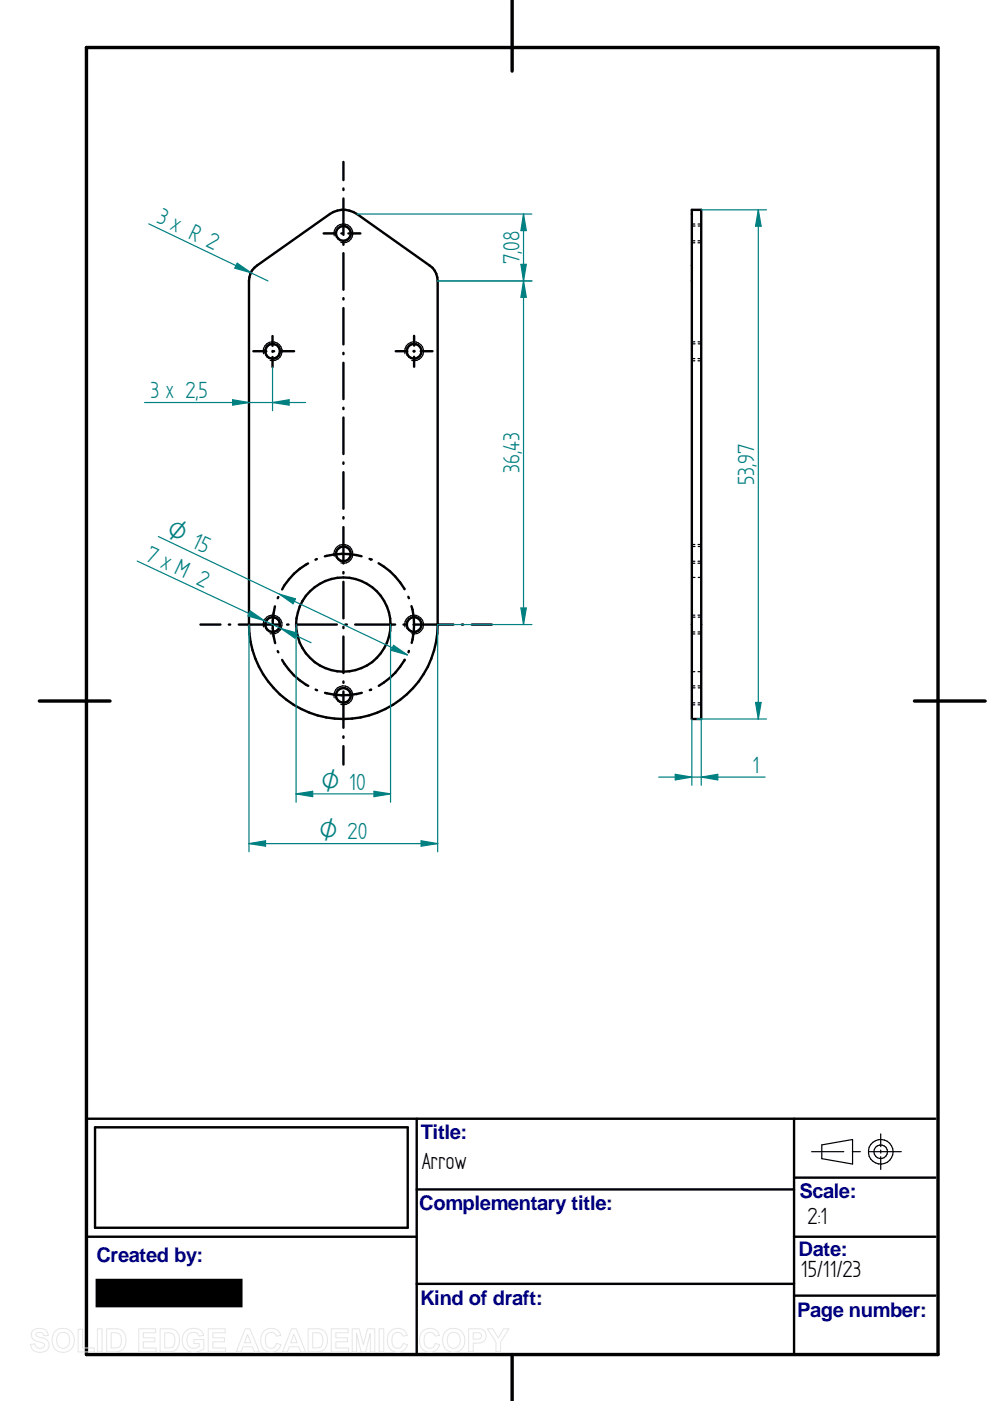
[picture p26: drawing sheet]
<svg xmlns="http://www.w3.org/2000/svg" width="210mm" height="297mm" viewBox="0 0 210 297" stroke-linecap="round" stroke-linejoin="round" font-family="sans-serif">
<defs><g id="words">
<g font-size="5.6" fill="#008080">
<text x="33" y="47.2" transform="rotate(26 33 47.2)">3 x R 2</text>
<text x="110.2" y="56" transform="rotate(-90 110.2 56)">7,08</text>
<text x="31.9" y="84.5">3 x 2,5</text>
<text x="110.2" y="100.2" transform="rotate(-90 110.2 100.2)">36,43</text>
<text x="159.9" y="102.9" transform="rotate(-90 159.9 102.9)">53,97</text>
<text x="30.6" y="118.7" transform="rotate(25 30.6 118.7)">7 x M 2</text>
<text x="159.6" y="163.9">1</text>
</g>
<g font-size="5.6">
<text x="89.4" y="247.8">Arrow</text>
<text x="171.2" y="259.6">2:1</text>
<text x="169.8" y="270.8">15/11/23</text>
</g>
<g font-size="5.4" fill="#008080">
<text x="35.1" y="113.5" transform="rotate(25 35.1 113.5)">O 15</text>
<text x="68.1" y="167.5">O 10</text>
<text x="67.7" y="178">O 20</text>
</g>
<g font-size="4.3" fill="#000080">
<text x="89.2" y="241.5">Title:</text>
<text x="88.9" y="256.6">Complementary title:</text>
<text x="169.5" y="254">Scale:</text>
<text x="20.4" y="267.6">Created by:</text>
<text x="169.3" y="266.2">Date:</text>
<text x="89.1" y="276.6">Kind of draft:</text>
<text x="169" y="279.2">Page number:</text>
</g>
</g></defs>
<path d="M18.3 10.1h180.6v277.1h-180.6zM108.6 .1v15M8.3 148.6h15M193.9 148.6h15M108.6 287.2v9.9" fill="none" stroke="#000" stroke-width=".72"/>
<g fill="none" stroke="#000" stroke-width=".51">
<path d="M72.8 34.3v3.9M72.8 40v.3M53.9 56.8l16-11.4a5 5 0 0 1 5.8 0l15.4 10.9a3.8 3.8 0 0 1 1.7 3.3v72.8a20 20 0 0 1-20 20 20 20 0 0 1-20-20v-72.8a3.9 3.9 0 0 1 1.1-2.8zM68.6 49.5h2.5M72.4 49.5h.2M72.8 42.1v7.7M72.8 51.6v.3M72.8 53.7v7.7M73.9 49.5h2.5M146.7 44.5h2v107.9h-2zM53.7 74.5h2.8M57.8 71.2v2.1"/>
<path d="M57.8 74.4v.2M57.8 75.7v2.1M57.9 74.5h.2M59.6 74.5h2.8M72.8 63.2v.3M72.8 65.3v7.7M72.8 74.8v.3M72.8 76.9v7.7M83.9 74.5h2.5M87.7 74.5h.2M87.8 71.2v2.1M87.8 74.4v.1"/>
<path d="M87.8 75.6v2.2M89.2 74.5h2.5M72.8 86.4v.3M72.8 88.5v7.8M72.8 98v.3M65.3 119.5a13.6 13.6 0 0 0-5.5 5.5M67.2 118.5l-.3 .2M68.9 117.9a15 15 0 0 1 7.8 0M72.8 100.1v7.8M72.8 109.6v.3M72.8 111.8v7.7M78.4 118.5l.2 .1"/>
<path d="M80.3 119.4a14.8 14.8 0 0 1 5.5 5.5M42.5 132.4h4.2M48.5 132.4h.3M50.6 132.4h8.5M58.3 128.6a15.2 15.2 0 0 0 0 7.8M58.9 138l.1 .3M59 126.6l-.1 .2M59.8 139.9a14 14 0 0 0 5.6 5.5M60.9 132.4h.3M62.9 132.4h8.5M72.8 121.3v.3M72.8 123.4v7.7"/>
<path d="M72.8 132.9v.3M72.8 135v7.7M73.2 132.4h.3M75.3 132.4h8.5M85.6 132.4h.3M85.8 139.9a14.5 14.5 0 0 1-5.5 5.5M86.6 126.5l.1 .3M86.7 138l-.1 .3M87.2 128.5a14.6 14.6 0 0 1 .1 7.8M87.7 132.4h8.4M97.9 132.4h.3M100 132.4h4.3"/>
<path d="M66.9 146.2l.3 .1M72.8 144.5v.3M72.8 146.6v7.7M72.8 156.1v.3M72.8 158.2v3.9M76.7 146.9a15 15 0 0 1-7.8 0M78.7 146.2l-.3 .1M20.2 239h66.2v21.3h-66.2zM88.3 237.2v50M168.4 237.2v50M198.3 237.2h-180v50M88.3 252.2h80.1"/>
<path d="M168.4 249.7h29.9M18.3 262.2h70M88.3 272.2h80.1M168.4 262.2h29.9M168.4 274.7h29.9"/>
<circle cx="72.8" cy="49.5" r="1.58"/>
<circle cx="57.8" cy="74.5" r="1.56"/>
<circle cx="87.8" cy="74.5" r="1.55"/>
<circle cx="72.8" cy="117.4" r="1.58"/>
<circle cx="57.8" cy="132.4" r="1.57"/>
<circle cx="72.8" cy="132.4" r="10"/>
<circle cx="87.8" cy="132.4" r="1.57"/>
<circle cx="72.8" cy="147.4" r="1.57"/>
</g>
<g fill="none" stroke="#000" stroke-width=".25">
<path d="M70.9 50a2 2 0 0 1 1.7-2.5 2 2 0 0 1 2.2 2.1 2 2 0 0 1-2.5 1.8M146.7 51.1h.6M146.7 47.5h.6M146.7 51.5h.6M146.7 47.9h.7M148 51.1h.7M148 47.5h.7M148 51.5h.7M148 47.9h.7M55.9 75a2 2 0 0 1 1.7-2.5 2 2 0 0 1 2.2 2.2 2 2 0 0 1-2.5 1.7M85.9 75a2 2 0 0 1 1.7-2.5 2 2 0 0 1 2.2 2.1 2 2 0 0 1-2.5 1.8M146.7 76h.6"/>
<path d="M146.7 72.5h.6M146.7 76.5h.6M146.7 72.9h.7M148 76h.7M148 72.5h.7M148 76.5h.7M148 72.9h.7M70.9 117.9a2 2 0 0 1 1.7-2.5 2 2 0 0 1 2.2 2.2 2 2 0 0 1-2.5 1.7M146.7 119h.6M146.7 115.4h.6M146.7 119.4h.6M146.7 115.9h.7"/>
<path d="M148 119h.7M148 115.4h.7M148 119.4h.7M148 115.9h.7M55.9 132.9a2 2 0 0 1 1.8-2.5 2 2 0 0 1 2.1 2.2 2 2 0 0 1-2.5 1.8M85.9 132.9a2 2 0 0 1 1.7-2.5 2 2 0 0 1 2.2 2.2 2 2 0 0 1-2.5 1.8M146.7 134h.6M146.7 130.4h.6M146.7 134.4h.6M146.7 122.4h.7M146.7 130.9h.7M148 134h.7"/>
<path d="M148 130.4h.7M148 134.4h.7M148 122.4h.7M148 130.9h.7M70.9 148a2 2 0 0 1 1.7-2.6 2 2 0 0 1 2.2 2.2 2 2 0 0 1-2.5 1.8M146.7 142.4h.6M146.7 149h.6M146.7 145.4h.6M146.7 149.4h.6M146.7 145.8h.7M148 142.4h.7M148 149h.7"/>
<path d="M148 145.4h.7M148 149.4h.7M148 145.8h.7M172.1 244.2h6.8M174.2 242.7l6.6-1.1v5.2l-6.6-1.1zM180.7 244.2h1.7M184.2 244.2h6.9M186.7 240.4v2.7M186.7 243.8v.7M186.7 245.2v2.7"/>
<circle cx="186.7" cy="244.2" r="1.44"/>
<circle cx="186.7" cy="244.2" r="2.61"/>
</g>
<circle cx="78.6" cy="118.6" r=".25" fill="#000"/>
<path d="M92.8 59.6h20M111 59.6l.6 3.4h-1.2zM92.8 132.4h20" fill="none" stroke="#008080" stroke-width=".25"/>
<path d="M111 59.6l.6 3.4h-1.2z" fill="#008080"/>
<path d="M110.4 128.9h1.2l-.6 3.5z" fill="none" stroke="#008080" stroke-width=".25"/>
<path d="M110.4 128.9h1.2l-.6 3.5z" fill="#008080"/>
<path d="M75.7 45.4h37.1M92.8 59.6h20M111 45.4l.6 3.5h-1.2zM111 59.6v72.8" fill="none" stroke="#008080" stroke-width=".25"/>
<path d="M111 45.4l.6 3.5h-1.2z" fill="#008080"/>
<path d="M110.4 56h1.2l-.6 3.6z" fill="none" stroke="#008080" stroke-width=".25"/>
<path d="M110.4 56h1.2l-.6 3.6z" fill="#008080"/>
<path d="M31.5 47.5l25.3 12.1M50.3 55.8l2.9 2-3.4-.9zM111 45.4v14.2" fill="none" stroke="#008080" stroke-width=".25"/>
<path d="M50.3 55.8l2.9 2-3.4-.9z" fill="#008080"/>
<path d="M62.8 132.4v37.7M82.8 132.4v37.7M62.8 168.3l3.5-.5v1.1z" fill="none" stroke="#008080" stroke-width=".25"/>
<path d="M62.8 168.3l3.5-.5v1.1z" fill="#008080"/>
<path d="M79.3 167.8l3.5 .5-3.5 .6z" fill="none" stroke="#008080" stroke-width=".25"/>
<path d="M79.3 167.8l3.5 .5-3.5 .6z" fill="#008080"/>
<path d="M52.8 132.4v48.2M92.8 132.4v48.2M52.8 178.9l3.5-.6v1.1zM62.8 168.3h20" fill="none" stroke="#008080" stroke-width=".25"/>
<path d="M52.8 178.9l3.5-.6v1.1z" fill="#008080"/>
<path d="M89.3 178.3l3.5 .6-3.5 .5z" fill="none" stroke="#008080" stroke-width=".25"/>
<path d="M89.3 178.3l3.5 .6-3.5 .5z" fill="#008080"/>
<path d="M57.8 77.8v9.3M57.8 85.3l3.5-.5v1.1zM52.8 178.9h40" fill="none" stroke="#008080" stroke-width=".25"/>
<path d="M57.8 85.3l3.5-.5v1.1z" fill="#008080"/>
<path d="M49.3 84.8l3.5 .5-3.5 .6z" fill="none" stroke="#008080" stroke-width=".25"/>
<path d="M49.3 84.8l3.5 .5-3.5 .6z" fill="#008080"/>
<path d="M148.7 44.5h13.8M160.8 44.5l.6 3.5h-1.2zM30.6 85.3h34.2M147.7 152.4h14.8" fill="none" stroke="#008080" stroke-width=".25"/>
<path d="M160.8 44.5l.6 3.5h-1.2z" fill="#008080"/>
<path d="M160.2 148.9h1.2l-.6 3.5z" fill="none" stroke="#008080" stroke-width=".25"/>
<path d="M160.2 148.9h1.2l-.6 3.5z" fill="#008080"/>
<path d="M160.8 44.5v107.9M146.7 152.4v14.1M148.7 152.4v14.1M143.2 164.2l3.5 .6-3.5 .6z" fill="none" stroke="#008080" stroke-width=".25"/>
<path d="M143.2 164.2l3.5 .6-3.5 .6z" fill="#008080"/>
<path d="M148.7 164.8l3.5-.6v1.2z" fill="none" stroke="#008080" stroke-width=".25"/>
<path d="M148.7 164.8l3.5-.6v1.2z" fill="#008080"/>
<path d="M33.6 113.7l52.8 25.2M83.4 136.8l3 2.1-3.5-1zM139.7 164.8h22.5" fill="none" stroke="#008080" stroke-width=".25"/>
<path d="M83.4 136.8l3 2.1-3.5-1z" fill="#008080"/>
<path d="M59.3 126l3.4 1-.6 1z" fill="none" stroke="#008080" stroke-width=".25"/>
<path d="M59.3 126l3.4 1-.6 1z" fill="#008080"/>
<path d="M29.1 119l36.9 17.3M59.6 133.3l3.4 .9-.5 1.1z" fill="none" stroke="#008080" stroke-width=".25"/>
<path d="M59.6 133.3l3.4 .9-.5 1.1z" fill="#008080"/>
<path d="M53.1 129.5l2.9 2.1-3.4-1z" fill="none" stroke="#008080" stroke-width=".25"/>
<path d="M53.1 129.5l2.9 2.1-3.4-1z" fill="#008080"/>
<g fill="none" stroke="#e6e6e6" stroke-width=".21">
<path d="M7 282.1a2.33 2.33 0 0 1 2.9 .2l.3 .9h-.9a.91 .91 0 0 0-.7-.7 .91 .91 0 0 0-1 .5l.1 .3 .5 .2a2.12 2.12 0 0 1 2.2 1.4 1.76 1.76 0 0 1-2.4 1.8l-.7-.2-.6-.7-.2-.8 .9-.1a1.05 1.05 0 0 0 .9 1 1.05 1.05 0 0 0 1.1-.7 1.7 1.7 0 0 0-1.6-.8 1.39 1.39 0 0 1-.8-2.3zM11.7 282.3a2.47 2.47 0 0 1 3.1-.2 2.47 2.47 0 0 1 .8 3 2.4 2.4 0 0 1-3 1.5 2.4 2.4 0 0 1-1.5-3.1zM12.4 282.9a1.39 1.39 0 0 1 1.7-.3 1.39 1.39 0 0 1 .7 1.5 1.41 1.41 0 0 1-1.4 1.8 1.41 1.41 0 0 1-1.4-1.8l.1-.7zM16.6 281.8h.9v4h2.5v.8h-3.4zM20.7 281.7h.9v4.9h-.9zM20.7 286.6h.1M22.6 281.7h1.8a2.2 2.2 0 0 1 2.3 2.8 2.05 2.05 0 0 1-2.3 2.1h-1.8zM23.6 282.6a1.8 1.8 0 0 1 1.9 .5 2.03 2.03 0 0 1-.4 2.6l-1.5 .1zM29.4 281.7h3.6v.9h-2.6v1h2.5v.9h-2.5v1.3h2.7v.8h-3.7zM34 281.7h1.7a2.2 2.2 0 0 1 2.3 2.8 2.05 2.05 0 0 1-2.2 2.1h-1.8zM34.9 282.6a1.8 1.8 0 0 1 2 .5 2.03 2.03 0 0 1-.5 2.6l-1.5 .1zM39.3 282.3a2.56 2.56 0 0 1 3.6 .2l.3 .6-1 .2a1.36 1.36 0 0 0-1.6-.7 1.36 1.36 0 0 0-1 1.5 1.55 1.55 0 0 0 .8 1.6 1.55 1.55 0 0 0 1.8-.2v-.6h-1.1v-.9h2.1v2a2.7 2.7 0 0 1-4.5-1.2 2.79 2.79 0 0 1 .6-2.5z"/>
<path d="M44.2 281.7h3.6v.9h-2.7v1h2.5v.9h-2.5v1.3h2.7v.8h-3.6zM52 281.7h1l2 4.9h-1.1l-.4-1.1h-2l-.4 1.1h-1zM52.5 282.9l.7 1.8h-1.4zM55.9 282.3a2.15 2.15 0 0 1 3.6 .8l-.9 .2a1.24 1.24 0 0 0-1.6-.7 1.24 1.24 0 0 0-.7 1.5 1.25 1.25 0 0 0 .5 1.6 1.25 1.25 0 0 0 1.6-.3l.2-.6 1 .3a2.19 2.19 0 0 1-2.6 1.6 2.19 2.19 0 0 1-1.7-2.5l.1-.9zM61.8 281.7h1l2 4.9h-1l-.5-1.1h-2l-.4 1.1h-1zM62.3 282.9l.7 1.8h-1.4zM65.3 281.7h1.8a2.2 2.2 0 0 1 2.3 2.8 2.05 2.05 0 0 1-2.3 2.1h-1.8zM66.3 282.6a1.8 1.8 0 0 1 1.9 .5 2.03 2.03 0 0 1-.4 2.6l-1.5 .1zM70.2 281.7h3.6v.9h-2.6v1h2.5v.9h-2.5v1.3h2.7v.8h-3.7zM74.7 281.7h1.5l.8 3.4 .9-3.4h1.6v4.9h-1v-3.9l-1 3.9h-.9l-1-3.9v3.9h-.9zM80.4 281.7h1v4.9h-1zM80.4 286.6h.1"/>
<path d="M82.7 282.3a2.15 2.15 0 0 1 3.7 .8l-1 .2a1.24 1.24 0 0 0-1.6-.7 1.24 1.24 0 0 0-.7 1.5 1.25 1.25 0 0 0 .5 1.6 1.25 1.25 0 0 0 1.6-.3l.3-.6 .9 .3a2.19 2.19 0 0 1-2.6 1.6 2.19 2.19 0 0 1-1.7-2.5l.1-.9zM89.5 282.3a2.15 2.15 0 0 1 3.7 .8l-1 .2a1.24 1.24 0 0 0-1.5-.7 1.24 1.24 0 0 0-.8 1.5 1.25 1.25 0 0 0 .5 1.6 1.25 1.25 0 0 0 1.6-.3l.3-.6 .9 .3a2.19 2.19 0 0 1-2.5 1.6 2.19 2.19 0 0 1-1.8-2.5l.1-.9zM94.5 282.3a2.47 2.47 0 0 1 3.1-.2 2.47 2.47 0 0 1 .8 3 2.4 2.4 0 0 1-3 1.5 2.4 2.4 0 0 1-1.5-3.1zM95.2 282.9a1.39 1.39 0 0 1 1.7-.3 1.39 1.39 0 0 1 .7 1.5 1.41 1.41 0 0 1-1.4 1.8 1.41 1.41 0 0 1-1.4-1.8l.1-.7zM99.4 281.7h1.5a1.58 1.58 0 0 1 2 .8 1.58 1.58 0 0 1-.6 2.1l-.8 .1-1.2 .1v1.8h-.9zM100.3 282.6h.5a.87 .87 0 0 1 1.3 .8l-.5 .4-1.3 .1zM103.3 281.7h1.2l1.2 2 1.1-2h1.1l-1.8 2.9v2h-.9v-2z"/>
</g>
<path d="M20.4 271.3h30.8v5.7h-30.8z" fill="#000" stroke="#000" stroke-width=".35"/>
<use href="#words"/>
</svg>
